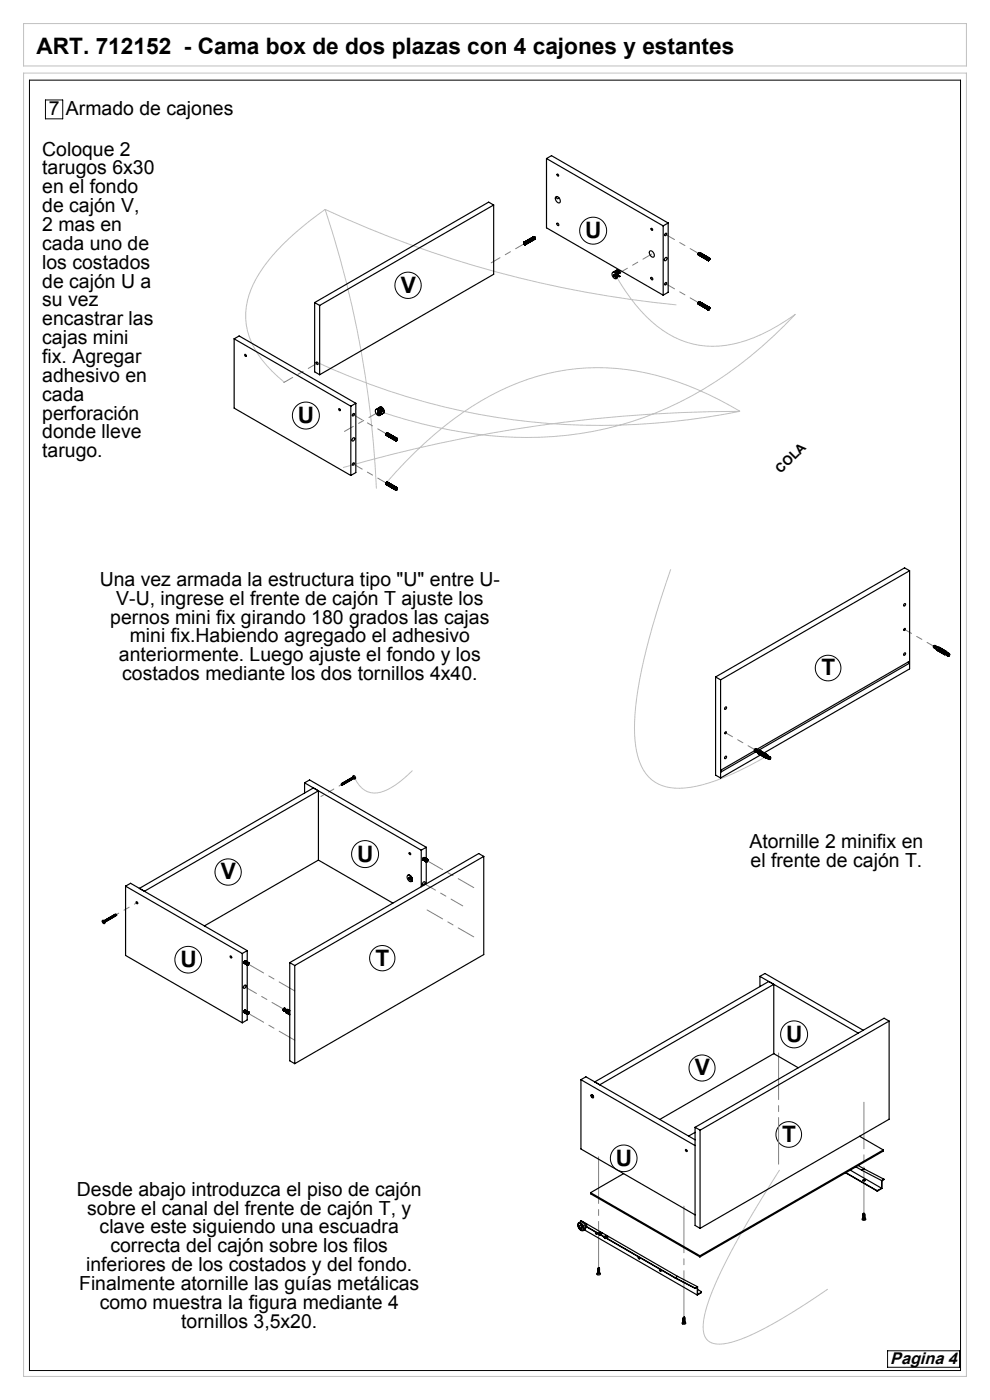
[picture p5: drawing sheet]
<svg xmlns="http://www.w3.org/2000/svg" width="210mm" height="297mm" viewBox="0 0 210 297" stroke-linecap="round" stroke-linejoin="round" font-family="sans-serif">
<defs><g id="words">
<g font-size="4.8">
<text x="7.7" y="11.5">ART. 712152 - Cama box de dos plazas con 4 cajones y estantes</text>
<text x="124.1" y="50.5">U</text>
<text x="85" y="62.1">V</text>
<text x="63.2" y="89.7">U</text>
<text x="174.2" y="143.3">T</text>
<text x="75.7" y="182.8">U</text>
<text x="46.8" y="186.5">V</text>
<text x="38.3" y="205.1">U</text>
<text x="79.7" y="204.8">T</text>
<text x="166.7" y="221">U</text>
<text x="147.4" y="228.1">V</text>
<text x="165.9" y="242.3">T</text>
<text x="130.6" y="247.4">U</text>
</g>
<g font-size="4.1">
<text x="10.3" y="24.3">7</text>
<text x="14" y="24.3">Armado de cajones</text>
<text x="9" y="33">Coloque 2</text>
<text x="9" y="37">tarugos 6x30</text>
<text x="9" y="41">en el fondo</text>
<text x="9" y="45">de cajón V,</text>
<text x="9" y="49">2 mas en</text>
<text x="9" y="53">cada uno de</text>
<text x="9" y="57">los costados</text>
<text x="9" y="61">de cajón U a</text>
<text x="9" y="65">su vez</text>
<text x="9" y="69">encastrar las</text>
<text x="9" y="73">cajas mini</text>
<text x="9" y="77">fix. Agregar</text>
<text x="9" y="81">adhesivo en</text>
<text x="9" y="85">cada</text>
<text x="9" y="89">perforación</text>
<text x="9" y="93">donde lleve</text>
<text x="9" y="97">tarugo.</text>
<text x="21.1" y="124.3">Una vez armada la estructura tipo &quot;U&quot; entre U-</text>
<text x="24.7" y="128.3">V-U, ingrese el frente de cajón T ajuste los</text>
<text x="23.4" y="132.3">pernos mini fix girando 180 grados las cajas</text>
<text x="27.5" y="136.3">mini fix.Habiendo agregado el adhesivo</text>
<text x="25.2" y="140.3">anteriormente. Luego ajuste el fondo y los</text>
<text x="25.9" y="144.3">costados mediante los dos tornillos 4x40.</text>
<text x="159" y="179.9">Atornille 2 minifix en</text>
<text x="159.2" y="183.9">el frente de cajón T.</text>
<text x="16.3" y="253.7">Desde abajo introduzca el piso de cajón</text>
<text x="18.5" y="257.7">sobre el canal del frente de cajón T, y</text>
<text x="21.1" y="261.7">clave este siguiendo una escuadra</text>
<text x="18.3" y="269.7">inferiores de los costados y del fondo.</text>
<text x="23.4" y="265.7">correcta del cajón sobre los filos</text>
<text x="16.8" y="273.7">Finalmente atornille las guías metálicas</text>
<text x="21.1" y="277.7">como muestra la figura mediante 4</text>
<text x="38.4" y="281.7">tornillos 3,5x20.</text>
</g>
<text font-size="3.6" x="188.8" y="289.3">Pagina 4</text>
<text font-size="2.7" x="165.7" y="100.5" transform="rotate(-45 165.7 100.5)">COLA</text>
</g></defs>
<path d="M5 15.5h200v276.5h-200zM5 5h200v9h-200zM69 44.4a218.3 218.3 0 0 1 10.8 59.3M69 44.4a229.3 229.3 0 0 0 74.5 20.3M69 44.4a52.4 52.4 0 0 0-14 13.5 14.9 14.9 0 0 0-1 16 25.6 25.6 0 0 0 6.3 7.2M130.6 58.5a31.9 31.9 0 0 0 12.5 13.1 19.8 19.8 0 0 0 16.8 0 41.8 41.8 0 0 0 8.8-4.9 81 81 0 0 1-37.5 23.6 81.2 81.2 0 0 1-41.6-.4l-9.1-2.6M67.1 76.8a142.8 142.8 0 0 0 89.9 10.5M157 87.3a303 303 0 0 0-84.2 11.9M157 87.3a60.7 60.7 0 0 0-28.3-9.3 49.1 49.1 0 0 0-30.6 9.6 87.2 87.2 0 0 0-16.1 14.7M142.3 120.8a141.2 141.2 0 0 0-7.5 29.1 24.5 24.5 0 0 0 1.3 12.7 8.1 8.1 0 0 0 8.2 4.6 35.4 35.4 0 0 0 14.5-4.7l3.9-2.1M87.5 163.5a15.4 15.4 0 0 1-7.4 4.7 4.6 4.6 0 0 1-4.9-3.1M165.4 248.2a177.8 177.8 0 0 0-14.2 25.3 21 21 0 0 0-2 8.6 3 3 0 0 0 3.6 3 27.4 27.4 0 0 0 10.5-3.9l6.4-3.8 5.9-3.9" fill="none" stroke="#c0c0c0" stroke-width=".21"/>
<g fill="none" stroke="#000" stroke-width=".21">
<path d="M6.2 17h197.6v273.7h-197.6zM9.6 21.2h3.7v4h-3.7zM188.3 286.6h15.2v3.5h-15.2z"/>
<circle cx="125.8" cy="48.9" r="2.86"/>
<circle cx="86.6" cy="60.5" r="2.79"/>
<circle cx="64.9" cy="88.2" r="2.86"/>
<circle cx="175.7" cy="141.7" r="2.72"/>
<circle cx="48.4" cy="185" r="2.79"/>
<circle cx="77.4" cy="181.2" r="2.86"/>
<circle cx="39.9" cy="203.6" r="2.83"/>
<circle cx="81.1" cy="203.3" r="2.69"/>
<circle cx="168.4" cy="219.4" r="2.86"/>
<circle cx="148.9" cy="226.6" r="2.77"/>
<circle cx="132.3" cy="245.7" r="2.83"/>
<circle cx="167.3" cy="240.7" r="2.72"/>
</g>
<path d="M111.3 51.7l-7.1 4.1M138.3 53.9l-7.1 4.1M141.2 49.7l7.1 4.1M67.3 77.1l-7.1 4.1M148.3 64.3l-7.1-4.1M73.1 91.5l7-4M74.9 88l7.1 4.1M82 102.5l-7.1-4.1" fill="none" stroke="#808080" stroke-width=".21" stroke-dasharray="15.2 1.3 1.3 1.3" stroke-dashoffset="13.1"/>
<path d="M198.1 137.1l-6.2-3.6M153.9 155.5l6.2 3.5" fill="none" stroke="#808080" stroke-width=".21" stroke-dasharray="15.2 1.3 1.3 1.3" stroke-dashoffset="13.6"/>
<path d="M90.6 182.6l9.9 5.7M100.5 198.8l-9.9-5.8M52.6 204.5l9.9 5.7M62.5 220.7l-9.9-5.7" fill="none" stroke="#808080" stroke-width=".21" stroke-dasharray="15.2 1.3 1.3 1.3" stroke-dashoffset="11.4"/>
<path d="M89.9 187.4l8.3 4.8M60.2 214.1l-8.3-4.8" fill="none" stroke="#808080" stroke-width=".21" stroke-dasharray="15.2 1.3 1.3 1.3" stroke-dashoffset="12.4"/>
<path d="M72.5 166.4l-4.4 2.6M29 191.5l-4.3 2.5" fill="none" stroke="#808080" stroke-width=".21" stroke-dasharray="15.2 1.3 1.3 1.3" stroke-dashoffset="14.6"/>
<path d="M165.2 247v-23.6M183.3 257.4v-23.6M127 269v-23.6M145.1 279.5v-23.6" fill="none" stroke="#808080" stroke-width=".21" stroke-dasharray="15.2 1.3 1.3 1.3" stroke-dashoffset="5.3"/>
<g fill="none" stroke="#000" stroke-width=".25">
<path d="M115.9 33.6l24.8 14.3M115.9 33.6l1.1-.6 24.7 14.3M115.9 33.6v14.7l24.8 14.3M118.2 36.9h.1a.22 .22 0 0 1 .2 .2 .22 .22 0 0 1-.2 .2zM104.7 43.5l-36.9 21.3M104.7 43.5v14.7l-36.9 21.3M104.7 43.5l-1-.6-37 21.3M111.1 51.6h.1M111.1 51.5h.1M111.1 51.5v.1M111.1 51.4v.1M111.1 51.7h.1"/>
<path d="M111.1 51.4h.1M111.1 51.7l.1 .1M111.2 51.4h-.1M111.2 51.4h.1M111.2 51.8h.1M111.2 51.9h.1M111.3 51.9h.1M111.3 51.4h.1M111.3 51.5h.1M111.3 51.4v.1M111.4 51.9h.1M111.4 51.5h.1"/>
<path d="M111.4 51.5v.1M111.4 51.6h.1M111.5 51.6v.1M111.5 51.7h.1M111.5 51.9h.1M111.5 51.8h.1M111.5 51.7v.1M113.2 50.2h.1M113.3 50.2h.1M113.3 50.2l-2.2 1.2M113.3 50.2l.1 .1M113.3 50.2l-2 1.2"/>
<path d="M113.4 50.3h.1M113.4 50.3l-2.1 1.1M113.4 50.3l-2.1 1.2M113.4 50.3l-2 1.2M113.5 50.4h.1M113.5 50.3v.1M113.5 50.3l-2.1 1.2M113.5 50.4l-2.1 1.2M113.5 50.7h.1M113.5 50.4v.1M113.5 50.4l-2 1.2M113.5 50.5h.1"/>
<path d="M113.5 50.5l-2 1.2M113.5 50.7l-2.1 1.2M113.5 50.6v.1M113.5 50.6h.1M113.5 50.5v.1M113.6 50.6l-2.1 1.2M113.6 50.6l-2.2 1.3M117.9 41.8a.8 .8 0 0 1 .8 .4 .8 .8 0 0 1-.1 .8 .94 .94 0 0 1-.7-1.2zM118.1 41.7a.26 .26 0 0 0 .1 .4 .26 .26 0 0 0 .3-.1M118.2 47.3h.1a.28 .28 0 0 1 .2 .3 .28 .28 0 0 1-.1 .3l-.2-.2zM129.9 57.9a.8 .8 0 0 1 .8 .3 .8 .8 0 0 1 0 .9 .93 .93 0 0 1-.8-1.2zM130.2 58.4v-.1l.3 .3-.1-.1"/>
<path d="M130.2 58.4l.1 .1M130.2 57.7l.4-.1-.6 .2M130.2 58.3v.1M130.3 57.6a.62 .62 0 0 1 .9 .5l-.1 .1M130.3 58.5v.1M130.3 58.5l.1 .1M130.4 58.2v.2M130.4 58.6h.1M130.4 58.6h-.1M130.4 58.5h.1M130.4 58.5v.2l-.1-.1M130.6 57.5a.55 .55 0 0 1 .6-.1 .55 .55 0 0 1 .3 .5"/>
<path d="M130.6 57.7l.5 .5M130.6 57.7l-.2 .1a.81 .81 0 0 1 .3 1.3M130.6 58.5l.2 .2-.2 .1zM130.6 57.7v.2l.5 .3M130.7 58.5l-.1 .3M130.7 57.4a.54 .54 0 0 1 .8 .5M130.8 58v.2M131.1 58.2l-.3 .1M131.1 58.6l.4 .1M131.1 58.6l-.2 .1M131.1 57.8v-.1l.4 .2M131.1 58.5v.1"/>
<path d="M131.1 58.5l.4 .2M131.2 58.4l.4 .2-.1 .1M131.2 57.7v.3M131.2 58.1v.3M131.2 58.4l-.1 .1M137.8 53.3a.8 .8 0 0 1 .8 .4 .8 .8 0 0 1 0 .9 .94 .94 0 0 1-.8-1.3zM138.1 58.9l.1-.1a.28 .28 0 0 1 .3 .3 .28 .28 0 0 1-.2 .3l-.2-.2zM138.1 48.4h.1a.22 .22 0 0 1 .2 .2 .22 .22 0 0 1-.1 .3zM140.7 47.9v14.7M141.1 49.6l.1-.1a.23 .23 0 0 1 .2 .3 .23 .23 0 0 1-.4 .1zM141.1 54.7a.22 .22 0 0 1 .3-.1 .22 .22 0 0 1 .1 .4 .28 .28 0 0 1-.2 .3 .28 .28 0 0 1-.4-.2zM141.7 47.3l-1 .6"/>
<path d="M141.7 47.3v14.7l-1 .6M148.1 53.9l2.1 1.2M148.1 54l2.1 1.2M148.1 54l2.1 1.3M148.1 53.9v.1M148.1 54h.1M148.1 53.9h.1M148.1 53.8l2.1 1.2M148.1 53.8h.1M148.1 53.8v.1M148.1 54v.1M148.2 53.8l2 1.2"/>
<path d="M148.2 53.8h.1M148.2 53.8h-.1M148.2 54.1h.1M148.2 53.7l2.1 1.2M148.2 53.7h.1M148.2 53.7v.1M148.3 53.7h-.1M148.3 53.6l-.1 .1M148.3 53.6l2 1.2M148.3 53.6v.1M148.3 53.6h.1M148.3 53.6l2.1 1.2"/>
<path d="M148.4 53.6h-.1M148.4 53.6l2.1 1.2M148.4 53.6h.1M148.5 53.6h.1M150.2 55.1h.1M150.2 55.1v.1M150.2 55.1l-.1 .1M150.2 55.2h.1M150.2 55.1h-.1M150.2 55v.1M150.2 55h.1M150.2 55.2v.1"/>
<path d="M150.2 54.9v.1M150.2 55.3h.1M150.2 54.9h.1M150.3 55.3h.1M150.3 54.9h-.1M150.3 55.3h-.1M150.3 54.9h.1M150.3 54.8h.1M150.3 54.9l.3 .1-.3 .2zM150.4 54.8h-.1M150.4 54.8h.1M150.4 55.2h.1"/>
<path d="M150.4 54.8l.2 .1M150.5 54.8h.1M150.5 55.2h.1M150.5 55.1h.1M150.5 54.8v.1M150.5 55h.1M150.5 54.9h.1M150.6 54.9h.1M150.6 54.9v.1M150.6 55h.1M49.7 71.9v14.7l24.7 14.3M49.7 71.9l24.7 14.3"/>
<path d="M49.7 71.9l1-.6 24.8 14.3M51.9 75.2h.1a.22 .22 0 0 1 .2 .2 .22 .22 0 0 1-.1 .2zM66.7 64.2v14.7l1.1 .6M66.7 64.2l1.1 .6M67.1 76.8h.1a.28 .28 0 0 1 .3 .2 .28 .28 0 0 1-.2 .3l-.2-.3zM67.8 64.8v14.7M141.1 60l.1-.1a.23 .23 0 0 1 .2 .4 .23 .23 0 0 1-.4 0zM148.1 64.4l2.1 1.2M148.1 64.4l2.1 1.3M148.1 64.3l2.1 1.3M148.1 64.4h.1M148.1 64.3v.1"/>
<path d="M148.1 64.5h.1M148.1 64.3l2.1 1.2M148.1 64.3h.1M148.1 64.5l2.1 1.2M148.2 64.2l2 1.2M148.2 64.2l-.1 .1M148.2 64.5h.1M148.2 64.2h.1M148.2 64.2l2.1 1.1M148.2 64.1h.1M148.2 64.1v.1M148.2 64.1l2.1 1.2"/>
<path d="M148.3 64.1h-.1M148.3 64.1h.1M148.3 64.1l2 1.2M148.3 64l2.1 1.2M148.4 64l-.1 .1M148.4 64h.1M148.4 64l2.1 1.2M148.5 64h.1M150.2 65.6h.1M150.2 65.6h-.1M150.2 65.6v.1M150.2 65.5h.1"/>
<path d="M150.2 65.7h.1M150.2 65.4v.1M150.2 65.4h.1M150.3 65.7h.1M150.3 65.3l-.1 .1M150.3 65.3h-.1M150.3 65.3h.1M150.3 65.7h-.1M150.3 65.4h.3l-.3 .3zM150.4 65.7h.1M150.4 65.2h.1M150.4 65.2l-.1 .1"/>
<path d="M150.4 65.2l.2 .1M150.4 65.6h.1M150.5 65.2h.1M150.5 65.6h.1M150.5 65.2v.1M150.5 65.5h.1M150.5 65.3h.1M150.6 65.3v.1M150.6 65.4h.1M150.6 65.3h-.1M71.9 86.7a.22 .22 0 0 1 .3 .2 .22 .22 0 0 1-.2 .2zM74.4 86.2v14.7"/>
<path d="M74.8 98.3l.2-.1a.23 .23 0 0 1 .1 .3 .23 .23 0 0 1-.4 .1zM74.8 87.8l.2-.1a.23 .23 0 0 1 .1 .4 .23 .23 0 0 1-.4 0zM74.9 92.9a.22 .22 0 0 1 .3 0 .22 .22 0 0 1 0 .4 .26 .26 0 0 1-.2 .3 .26 .26 0 0 1-.3-.3zM75.5 85.6l-1.1 .6M75.5 85.6v14.7l-1.1 .6M80.1 87.9l.5 .2M80.3 87.6l.4 .3h.3l-.5-.3M80.3 87.8l-.2 .1M80.3 87.8l.4 .3M80.4 87.2l-.1 .6M80.5 86.5l.4-.1-1.1 .5M80.5 87.2v.1"/>
<path d="M80.5 87.3l-.4-.2v.8M80.5 87.6l.2-.1 .4 .3M80.5 87.3v.3M80.5 86.4a.8 .8 0 0 1 .9 .4 .8 .8 0 0 1-.1 .9M80.7 88.1l-.2 .1M80.7 88.1h-.1M80.7 86.9a.25 .25 0 0 1 .2 .3 .25 .25 0 0 1-.2 .2zM80.9 86.4a.74 .74 0 0 1 .3 1.3h-.3v-.3M80.9 86.4l-.6 .4 .3 .4-.1 .1a.44 .44 0 0 0-.4-.5 .44 .44 0 0 0-.5 .5v.1a.75 .75 0 0 0 1 .7M80.9 86.8l.2 .4-.2 .2M80.9 86.4v.4M80.9 86.8l-.2 .1"/>
<path d="M81.1 87.8h.1M81.1 87.8l-.2 .1M81.9 92.2h.1M81.9 92.2l2 1.3M81.9 92.1v.1M81.9 92.2l2 1.2M81.9 92.3h.1M81.9 92.1l2 1.2M81.9 92.3l2 1.2M81.9 92.1h.1M81.9 92l2 1.2M81.9 92h.1"/>
<path d="M81.9 92l2.1 1.2M81.9 92l2.1 1.1M82 91.9l-.1 .1M82 91.9l2.1 1.2M82 91.9h.1M82.1 91.8l-.1 .1M82.1 91.8l2 1.2M82.1 91.8h.1M82.2 91.8l2.1 1.2M82.2 91.8h.1M83.9 93.4h.1M83.9 93.3h.1"/>
<path d="M83.9 93.5h.1M83.9 93.3v.1M83.9 93.4v.1M83.9 93.2v.1M84 93.5h.1M83.9 93.2h.1M84 93.5h-.1M84 93.2h.1M84 93.2h-.1M84 93.1v.1M84 93.1h.1M84.1 93.5h-.1"/>
<path d="M84.1 93.1h-.1M84.1 93.5h.1M84.1 93.1h.1M84.1 93.2h.2l-.2 .3zM84.1 93h.1M84.1 93v.1M84.2 93h.1M84.2 93h-.1M84.2 93.4h.1M84.3 93h.1M84.3 93h-.1M84.3 93.3h.1"/>
<path d="M84.3 93.1h.1M84.3 93.2h.1M81.9 102.6l2 1.2M81.9 102.6h.1M81.9 102.6v.1M81.9 102.7h-.1M81.9 102.6l2 1.3M81.9 102.7h.1M81.9 102.7l2 1.3M81.9 102.5l2 1.2M81.9 102.5h.1M81.9 102.5v.1"/>
<path d="M81.9 102.7v.1M81.9 102.5l2.1 1.1M81.9 102.8l2 1.2M81.9 102.4l2.1 1.2M81.9 102.4h.1M81.9 102.4v.1M82 102.4h-.1M82 102.4l2 1.2M82 102.4h.1M82 102.3l2.1 1.2M82 102.3h.1M82.1 102.3h.1"/>
<path d="M82.1 102.3l2.1 1.2M82.2 102.3l2.1 1.2M82.2 102.3h.1M83.9 103.8h.1M83.9 103.9h.1M83.9 103.8v.1M83.9 103.7h.1M83.9 103.7v.1M84 104h.1M83.9 104h.1M84 104h-.1M84 103.6v.1"/>
<path d="M84 103.6h.1M84.1 104h.1M84.1 103.5l-.1 .1M84.1 103.5h.1M84.1 103.6l.2 .1-.2 .2zM84.1 103.9v.1M84.1 103.9h.1M84.2 103.5h.1M84.2 103.5h-.1M84.2 103.9h.1M84.3 103.5h.1M84.3 103.5h-.1"/>
<path d="M84.3 103.8h.1M84.3 103.5v.1M84.3 103.7h.1M84.3 103.6h.1M84.3 103.6v.1M191.8 138.6l.1-.1a.23 .23 0 0 1 .1 .3 .23 .23 0 0 1-.3 .1zM191.8 128.2l.1-.2a.23 .23 0 0 1 .1 .4 .23 .23 0 0 1-.3 0zM191.8 133.4l.2-.1a.21 .21 0 0 1 0 .3 .21 .21 0 0 1-.3 0zM192.9 121.1v20.8l-30.8 17.8M192.9 121.1l-40 23.1M192.9 121.1l-1-.6-40.1 23.1M198.2 137l-.2 .1 .1 .2"/>
<path d="M198.2 137.4h.1M198.4 137.1v-.1a.28 .28 0 0 0-.3 .2 .28 .28 0 0 0 .1 .3M198.4 137.1l-.2 .1v.2M198.4 137.5l-.1-.2 .3-.2a.28 .28 0 0 0-.3 .2 .28 .28 0 0 0 .1 .3M198.4 137.5h.1M198.7 137.7h.1M198.7 137.3v-.1a.26 .26 0 0 0-.3 .2 .26 .26 0 0 0 .3 .3M198.9 137.3h-.3l-.1 .2 .2 .2M199 137.8v.2M199 138v-.3l1.2 .7v.4M199 138l1.1 .6M199.3 137.5l-.2 .1 1.2 .7 .2-.2"/>
<path d="M199.3 137.5l-.2 .1M199.3 137.5l1.1 .6M200.7 138.8l-.3 .1M200.8 138.2l.1 .3M200.8 138.2l-1.7-.9-.3 .2-.1 .4 1.7 1M200.8 138.2l-.4 .2v.5M200.9 138.5a.2 .2 0 0 0-.3-.1 .2 .2 0 0 0-.1 .3 .2 .2 0 0 0 .2 .1M201 138.6l-.3-.1-.1 .1v.1l.2 .2M201.2 139h.1M201.2 138.6l-.3 .1v.4M201.2 138.6l.2 .1M201.3 138.9l-.1 .2 .1-.1"/>
<path d="M201.3 139v.1M201.3 138.9h.1M201.3 138.9v.1M201.3 139.1h.1M201.3 138.9v-.1v.1M201.4 138.9h.1M201.4 138.7v.3l-.3 .2M201.4 138.7l-.3 .1v.4l-.2-.1M201.4 138.9l-.1 .1M151.8 143.6l1.1 .6M151.8 143.6v20.8l1.1 .6M152.9 144.2v20.8"/>
<path d="M153.8 150.1l.2-.1a.23 .23 0 0 1 .1 .3 .23 .23 0 0 1-.4 0zM153.8 155.3l.2-.1a.21 .21 0 0 1 0 .3 .21 .21 0 0 1-.3 .1zM160.2 158.9l-.2 .2 .1 .1-7.2 4.2v.4l7.4-4.3M160.2 159.3v-.2l.2-.2a.28 .28 0 0 0-.3 .2 .28 .28 0 0 0 .2 .3M160.2 159.3h.1M160.4 159.4v-.2l.2-.2a.28 .28 0 0 0-.3 .2 .28 .28 0 0 0 .2 .3M160.4 159.4h.1M160.7 159.6h.1M160.8 159.2v-.1a.26 .26 0 0 0-.3 .2 .26 .26 0 0 0 .2 .3M160.9 159.3l-.3-.1-.1 .2 .2 .2M161 159.7v.2M161 159.9v-.2l1.2 .6v.4"/>
<path d="M161 159.9l1.2 .6M161.1 159.4l.3-.1 1.2 .7-.3 .2zM161.3 159.4l-.2 .1M161.3 159.4l1.1 .6M161.4 159.3l-.1 .1M192.6 140.5l.3 .2-32.1 18.5M192.9 140.3l-32.3 18.7M64.6 166.1v2.1M64.6 166.1l24.8 14.3M64.6 166.1l1.1-.6 24.7 14.2M66.5 167.2l-36.9 21.3M72.4 166.4l.2-.1v.2"/>
<path d="M72.4 166.3a.16 .16 0 0 1 .3-.1 .16 .16 0 0 1 0 .3h-.1M72.5 166.5h.1M72.6 166.4l-.1 .1M72.6 166.4v.1M72.6 166.2l.2 .2M72.7 166.2l.2 .2-.1-.3-.2 .1M72.8 166.1l.1 .2M72.8 166.1l.2 .2-.1-.2h-.2M72.9 166.1l.1 .1M73 166l.2 .2-.2-.2h-.1M73.1 166l.1 .1M73.1 165.9l.2 .3-.1-.3h-.2"/>
<path d="M73.2 165.9l.1 .2M73.3 165.8l.2 .3-.1-.3-.3 .1M73.3 165.8l.2 .2M73.4 165.8l.2 .2-.1-.3-.2 .1M73.5 165.7l.1 .2M73.6 165.7l.1 .2-.1-.3-.2 .1M73.6 165.7l.2 .1M73.7 165.6l.2 .2-.1-.2h-.2M73.8 165.6l.1 .1M73.8 165.5l.2 .3-.1-.3h-.2M73.9 165.5l.1 .1M74 165.4l.2 .3-.1-.3-.3 .1"/>
<path d="M74.1 165.4l.1 .2M74.1 165.4l.2 .2-.1-.3-.2 .1M74.2 165.3l.1 .2M74.3 165.3l.1 .2-.1-.3-.2 .1M74.3 165.2l.2 .2M74.4 165.2l.2 .2-.1-.2h-.2M74.5 165.2l.1 .1M74.5 165.1l.2 .3-.1-.3h-.2M74.6 165.1l.1 .1M74.7 165l.2 .3-.1-.3h-.3M74.8 165l.1 .2M74.8 164.9l.2 .3-.1-.3-.2 .1"/>
<path d="M74.9 164.9l.2 .2M74.9 164.6a.37 .37 0 0 1 .4 .2 .37 .37 0 0 1-.1 .4h-.2l.1-.3h-.2zM75.1 165.1h-.1M90.4 179.7l-1 .7M90.4 179.7v2.4M153.8 160.5l.2-.1a.23 .23 0 0 1 .1 .4 .23 .23 0 0 1-.4 0zM161.3 160.2l-8.4 4.8M162.8 160.1l.1 .4v-.1a.23 .23 0 0 0-.4 0 .23 .23 0 0 0 .3 .3l-.4 .1M162.8 160.1l-1.6-.9-.4 .2v.5l1.6 .9M162.8 160.1l-.4 .2v.5M163 161l.1 .1M163 160.5l-.3-.1-.1 .1v.1l.3 .2"/>
<path d="M163.2 160.9h.1M163.3 160.5l-.4 .1 .1 .4M163.3 160.9l-.1 .1 .1-.1M163.3 160.9v.1M163.3 160.8h.1M163.3 161h.1M163.3 160.9h.1M163.3 160.8v-.1v.2M163.4 160.8h.1M163.4 160.6l.1 .3-.4 .2M163.4 160.6l-.3 .1v.4M163.4 160.6a.31 .31 0 0 0-.4 0 .31 .31 0 0 0 0 .4"/>
<path d="M163.4 160.8l-.1 .1M21.7 195.3a.37 .37 0 0 1 .5 .2 .37 .37 0 0 1-.2 .4l-.3-.3zM21.8 195.5l.3 .2v-.1M21.8 195.5l.1 .1M21.9 195.5h.1M21.9 195.5h-.1M21.9 195.6v.2M22 195.3l.3 .3M22 195.5l-.1-.1v.4M22 195.6h-.1M22 195.7l-.1 .1M22.1 195.3l.2 .1v.2"/>
<path d="M22.2 195.4v.1M22.2 195.3l.1 .2M22.2 195.5h.1M22.3 195.6v.2M22.3 195.3l.2 .2-.1-.3-.2 .1M22.4 195.2l.1 .2M22.4 195.2l.2 .2-.1-.2h-.2M22.5 195.2l.1 .1M22.6 195.1l.2 .3-.2-.3h-.2M22.6 195.1l.2 .1M22.7 195l.2 .3-.1-.3h-.2M22.8 195l.1 .2"/>
<path d="M22.9 194.9l.2 .3-.2-.3-.2 .1M22.9 194.9l.2 .2M23 194.9l.2 .2-.1-.3-.2 .1M23.1 194.8l.1 .2M23.1 194.8l.2 .2-.1-.2h-.2M23.2 194.8l.1 .1M23.3 194.7l.2 .3-.2-.3h-.2M23.4 194.7l.1 .1M23.4 194.6l.2 .3-.1-.3h-.2M23.5 194.6l.1 .2M23.6 194.5l.2 .3-.1-.3-.3 .1M23.6 194.5l.2 .2"/>
<path d="M23.7 194.5l.2 .2-.1-.3-.2 .1M23.8 194.4l.1 .2M23.8 194.4l.2 .2-.1-.2h-.2M23.9 194.3l.1 .2M24 194.3l.2 .2-.2-.3-.1 .1M24.1 194.3l.1 .1M24.1 194.2l.2 .3-.1-.3h-.2M24.2 194.2l.1 .1M24.3 194.1l.2 .3-.1-.3-.3 .1M24.3 194.1l.2 .2M24.4 194.1l.2 .2-.1-.3-.2 .1M24.4 194l.2-.1 .2 .2-.3-.1"/>
<path d="M24.7 194.1l-.1 .1M26.6 188l1.1-.6 24.7 14.3M26.6 188l24.8 14.3M26.6 188v14.7l24.8 14.3M28.9 191.3h.1a.22 .22 0 0 1 .2 .2 .22 .22 0 0 1-.2 .2zM67.5 182.5l15.8 9.1M67.5 182.5v-14.7l-36.9 21.3M67.5 182.5l-24.1 13.9M86.4 185.8a.8 .8 0 0 1 .9 .3 .8 .8 0 0 1-.1 .9 .93 .93 0 0 1-.8-1.2zM86.6 185.7h.3M86.6 185.7a.87 .87 0 0 1 .7 1.3M86.6 185.7h-.1"/>
<path d="M86.7 186.3l.1 .1M86.8 186.3l.1 .1M86.8 186.2v.1M86.8 186.3h-.1M86.8 180.9h.1a.22 .22 0 0 1 .2 .2 .22 .22 0 0 1-.1 .2zM86.8 186.3l-.1-.1v.1M86.8 186.4v.2M86.9 186.1v.5h-.1M86.9 186.2l-.1 .1M86.9 186.4h-.1M86.9 186.3l.2 .2M86.9 186.2l-.1-.1v.2"/>
<path d="M86.9 186.5l-.1 .1M87 185.7a.9 .9 0 0 1 .3 1.3M87.2 186.4l.2 .2-.2 .1zM87.2 186.6v.1M87.3 187h.1M89.4 180.4v7.7M89.7 182.3l.7 .5M89.7 182.3l.7 .4M89.7 182.2l.7 .4M89.8 182.1l.7 .3M89.8 187.2a.22 .22 0 0 1 .3-.1 .22 .22 0 0 1 0 .3 .28 .28 0 0 1-.1 .3 .28 .28 0 0 1-.4-.1zM89.8 182l.7 .4"/>
<path d="M89.8 182l.7 .3M89.9 181.9l.7 .4M90 181.9l.7 .4M90 181.9l-.2 .1-.1 .3M90.4 182.7h.1M90.4 182.6v.1M90.4 182.6l-.1 .1M90.4 182.6h.1M90.4 182.8h.1M90.4 182.5v.1M90.4 182.5h.1M90.4 182.8v4.7"/>
<path d="M90.4 182.5l-.7-.4 .7 .4M90.5 182.4l-.1 .1M90.5 182.8h-.1M90.5 182.8h.1M90.5 182.4h.1M90.5 182.5h.3l-.3 .3zM90.6 182.3h.1M90.6 182.8h.1M90.6 182.8h-.1M90.6 182.3h-.1M90.6 182.7h.1M90.7 182.3h.1"/>
<path d="M90.7 182.7h.1M90.7 182.6h.1M90.7 182.3v.1M90.7 182.4h.1M90.8 182.4h.1M90.8 182.4v.1M90.8 182.5h.1M90.8 182.5h-.1M102.6 181.7l-40.1 23.1M102.6 181.7v20.8l-40.1 23.2M102.6 181.7l-1-.6-40.1 23.1M48.9 202.8a.22 .22 0 0 1 .2 .2 .22 .22 0 0 1-.1 .2z"/>
<path d="M51.4 202.3v14.7M51.7 204.2l.7 .5M51.7 214.6l.7 .5M51.7 214.7l.7 .4M51.7 204.2l.7 .4M51.7 214.6l.7 .4M51.7 204.1l.7 .4M51.7 204.3l.7 .4M51.7 214.8l.7 .4M51.8 214.5l.7 .3M51.8 214.4l.7 .4M51.8 204l.7 .3"/>
<path d="M51.8 203.9l.7 .4M51.8 214.4l.7 .3M51.9 209a.22 .22 0 0 1 .3 0 .22 .22 0 0 1-.1 .4 .26 .26 0 0 1-.2 .3 .26 .26 0 0 1-.3-.3zM51.9 203.9l.7 .4M51.9 214.3l.7 .4M51.9 203.9l.7 .3M52 214.3l.8 .4M52 203.8l.8 .5M52.1 203.8l-.3 .2v.4M52.4 204.6h.1M52.4 204.5h.1M52.4 204.7h.1"/>
<path d="M52.4 215.1h.1M52.4 215h.1M52.4 214.9h.1M52.4 214.9v.1M52.4 215.1v.1M52.4 204.7l.1 .1M52.4 214.9l-.6-.4 .6 .5M52.4 215.2h.1M52.4 204.4h.1M52.4 201.7l-1 .6M52.4 201.7v2.4M52.4 204.7v9.8"/>
<path d="M52.4 215.2v1.2l-1 .6M52.5 215.2h.1M52.5 204.4h.1M52.5 214.8h.1M52.5 214.8l-.1 .1M52.5 204.7h.1M52.5 204.4l-.7-.4 .6 .4M52.5 204.7v.1M52.5 204.3v.1M52.5 204.3h.1M52.5 214.7v.1M52.5 214.7h.1"/>
<path d="M52.6 204.3h.1M52.6 214.7h.1M52.6 204.7h-.1M52.6 204.3h-.1M52.6 215.2h-.1M52.6 214.7h-.1M52.6 204.4h.2l-.2 .3zM52.6 214.8l.2 .1-.2 .3zM52.6 215.2h.1M52.6 204.7h.1M52.6 204.2v.1M52.6 215.1v.1"/>
<path d="M52.6 204.2h.1M52.7 204.7h.1M52.7 215.1h.1M52.7 204.2h.1M52.7 214.7h.1M52.7 204.6h.1M52.7 214.7l-.7-.4-.2 .2v.3M52.7 204.2v.1M52.7 204.3h.1M52.7 215h.1M52.8 204.3h.1M52.8 214.7h.1"/>
<path d="M52.8 214.7v.1M52.8 214.8h.1M52.8 204.5h.1M52.8 215h.1M52.8 204.3v.1M52.8 204.4h.1M52.8 214.8v.1M52.8 204.4v.1M52.8 214.9h.1M60.4 213.9l-.3 .1v.4M60.4 213.9h-.1a.31 .31 0 0 0-.3 .3 .31 .31 0 0 0 .3 .3v-.4l.3-.1M60.4 213.9l.2 .1"/>
<path d="M60.5 214.4l-.2 .1M60.5 214l.1 .2a.17 .17 0 0 0-.2 0 .17 .17 0 0 0 0 .2h.1M60.7 214.9l.8 .4M60.8 214.3l-.4-.1 .2 .3M60.9 214.6v.2M60.9 214.8l-.1-.2 .7 .4M60.9 214.8l.6 .4M61.1 214.2h-.3a.43 .43 0 0 0-.1 .7M61.2 214.3l-.3 .1 .6 .3M61.2 214.3l-.2 .1M61.2 214.3l.3 .2M61.5 214.4l-.4-.2h-.2l-.3 .4 .1 .3"/>
<path d="M61.5 204.2v20.8l1 .7M61.5 204.2l1 .6M62.5 204.8v20.9M161.2 207.1l20.9 12.1M161.2 207.1l1.1-.6 20.8 12.1M161.2 207.1v2.2M163.1 208.2l-36.9 21.3M188.6 216.6l-1.1-.6-40.1 23.2M188.6 216.6l-40.1 23.2M188.6 216.6v20.8l-40.1 23.2M123.2 229l1.1-.6 23.1 13.4M123.2 229l24.2 14"/>
<path d="M123.2 229v14.7l24.2 14M125.4 232.2a.37 .37 0 0 1 .4 .3 .37 .37 0 0 1-.1 .4l-.3-.3zM125.5 232.3h.1a.22 .22 0 0 1 .2 .2 .22 .22 0 0 1-.2 .3zM125.6 232.6l-.1-.2 .3 .2M125.7 232.5l-.1-.2 .1 .5-.1-.2M125.7 232.5l-.1 .1M125.7 232.6h.1M147.4 239.2l1.1 .6M147.4 239.2v20.8l1.1 .6M148.5 239.8v20.8M164.1 223.5l5.2 3M164.1 223.5v-14.7l-36.9 21.3"/>
<path d="M164.1 223.5l-24.1 14M122.7 259.5a.99 .99 0 0 1 1 .5 .99 .99 0 0 1-.1 1.1 1.2 1.2 0 0 1-.9-1.6zM122.7 259.6a.93 .93 0 0 1 .9 .4 .93 .93 0 0 1 0 1 1.03 1.03 0 0 1-.9-1.4zM122.8 259.4a.87 .87 0 0 1 1.4 .6M122.8 259.5a1.02 1.02 0 0 0 .9 1.5M123 260a.32 .32 0 0 1 .4 .1 .32 .32 0 0 1-.1 .5l-.3-.3zM123.1 259.9a.36 .36 0 0 1 .4 .2 .36 .36 0 0 1-.1 .4M123.2 259v.2M123.2 259l1.4 .8-.5 .2M123.2 259l20.5 11.8M125.3 253l23.2 13.4M125.3 253v.3l23.2 13.3"/>
<path d="M132.3 249l-7 4M145.4 243.9l.1-.1a.22 .22 0 0 1 .2 .2 .22 .22 0 0 1-.1 .3zM147.4 240.2l-1.3 .8M179.4 248.8l6.6 3.8M179.4 248.8l6.6 3.7M180.4 248.2l6.6 3.9M181.6 247.5l1.2 .7M182.1 247.3l1.2 .7M182.3 241.1l5.1 2.9M182.8 248.2l4.2 2.2M183 250.4h.5M183 250.3a.22 .22 0 0 1 .3-.1 .22 .22 0 0 1 .1 .3h-.2z"/>
<path d="M183.1 258.4l-.2 .1a.35 .35 0 0 0 .4 .4 .35 .35 0 0 0 .3-.4l-.2-.1-.2 .2v-.1M183.2 257.5h.1M183.2 257.5h-.1M183.3 248l-.5 .2M183.3 248l4.2 2.2M183.4 257.4l-.1 .2h-.1v-.2l-.1 .1M183.4 257.4v.1a.16 .16 0 0 1-.1 .2 .16 .16 0 0 1-.2-.1v-.1M183.4 257.7h-.2M183.4 257.9h-.2M183.4 258h-.2M183.4 258.2h-.2M183.4 258.3l-.2 .1"/>
<path d="M183.4 257.7l-.1 .2-.2-.1h.3M183.4 257.8l-.1 .2h-.2l.3-.1M183.4 258l-.1 .2-.2-.1h.3M183.4 258.1l-.1 .3-.2-.1h.3M183.4 258.3v.2h-.3l.1-.1M186 252.5h.2M186 252.6h.2M186 252.5v.1M186.2 252.5v.1M187 252.1l-.8 .4M187 250.4v1.7M187.4 244l-38.9 22.4"/>
<path d="M187.4 244v.2l-38.9 22.4M187.5 250.2l-.5 .2M187.5 250.2l-.4 .3v1.6l-.9 .5M124 260.9l23.9 13.8M124.1 260l3.2 2M124.1 260l2.8 1.6M124.2 260.2v.5l-.5 .4M126.4 261.4l-.1 .1a.22 .22 0 0 0 .1 .2 .22 .22 0 0 0 .3 0l-.1-.2M126.4 261.4l.2 .4M126.6 270.2l.2-.2 .1 .2 .3-.1-.1-.1 .2 .1a.35 .35 0 0 1-.3 .4 .35 .35 0 0 1-.4-.3zM126.9 269v.1l.2-.1M126.9 261.6l.1 .1"/>
<path d="M127 261.7l.1 .2M127 269h.1a.16 .16 0 0 1 0 .2 .16 .16 0 0 1-.3-.1h.1M127.1 261.9h.3M127.1 269.2h-.2M127.1 269.4h-.2M127.1 269.5l-.2 .1M127.1 269.7h-.2M127.1 269.9h-.2M127.1 270h-.2M127.1 269h.1M127.1 269.2l-.1 .2-.2-.1h.3M127.1 269.3l-.1 .2h-.2h.3"/>
<path d="M127.1 269.5l-.1 .2h-.2l.3-.1M127.1 269.7l-.1 .2-.2-.1h.3M127.1 269.8l-.1 .2h-.2l.3-.1M127.3 261.4l.1 .1M127.3 261.4l.5 .3M127.3 261.4l-.4 .2M127.3 262h.1M127.4 262h-.1M127.4 262l1.1 .7M127.4 261.9l.7 .4M127.4 261.5l-.4 .2M127.4 261.5l.1 .1"/>
<path d="M127.5 261.6l.1 .1M127.5 261.6l-.4 .3M127.8 261.7l-.5 .2M127.8 261.7l-.4 .2M128.1 262.3l.1 .1M128.2 262.4l.1 .2M128.3 262.6h.2M128.5 262.6l14.7 8.5M128.5 262.1l.1 .1M128.5 262.1l.5 .3M128.5 262.1l-.4 .2M128.6 262.7h.1"/>
<path d="M128.6 262.7h-.1M128.6 262.7l14.6 8.4 4.3 2.2M128.6 262.2l-.4 .2M128.6 262.2l.1 .1M128.7 262.3l.1 .1M128.7 262.3l-.4 .3M128.9 262.3l.1 .1M129 262.4l-.5 .2M135.6 266.8l.1 .2a.24 .24 0 0 1-.3-.1 .24 .24 0 0 1 0-.3l.3 .4M140.2 269.4v.2a.24 .24 0 0 1-.3-.1 .24 .24 0 0 1 .1-.2l.2 .4M143.2 271.1l4.3 2.2M143.7 270.8l-.5 .3"/>
<path d="M143.7 270.8l4.3 2.2M145 279.5v.1l.2-.1M145.1 279.4h.1a.16 .16 0 0 1 0 .3 .16 .16 0 0 1-.3-.1l.1-.1M145.2 279.7h-.2M145.2 279.8h-.2M145.2 280h-.2M145.2 279.5h.1M145.2 279.6v.2h-.3l.3-.1M145.2 279.8v.2l-.3-.1h.3M145.2 279.9v.3l-.3-.1h.3M147.5 273.3l.4-.2v1.6M147.5 273.3h.1"/>
<path d="M148 273.5l.8 .5v.2l-.9 .5M148 273l-.5 .3M148 273v1.6l.8-.5M148.5 266.4v.2M144.7 280.6l.2-.1 .1 .1h.3l-.1-.2 .2 .2a.34 .34 0 0 1-.3 .3 .34 .34 0 0 1-.4-.3zM145.2 280.1l-.2 .1M145.2 280.3h-.2M145.2 280.5h-.2M145.2 280.1v.2h-.3l.3-.1M145.2 280.3v.2l-.3-.1h.3"/>
<circle cx="111.2" cy="51.7" r=".2"/>
<circle cx="201.3" cy="139" r=".18"/>
<circle cx="72.5" cy="166.4" r=".09"/>
<circle cx="163.4" cy="160.9" r=".18"/>
<circle cx="183.3" cy="257.4" r=".09"/>
<circle cx="127" cy="269" r=".09"/>
<circle cx="145.1" cy="279.5" r=".09"/>
</g>
<use href="#words"/>
</svg>
